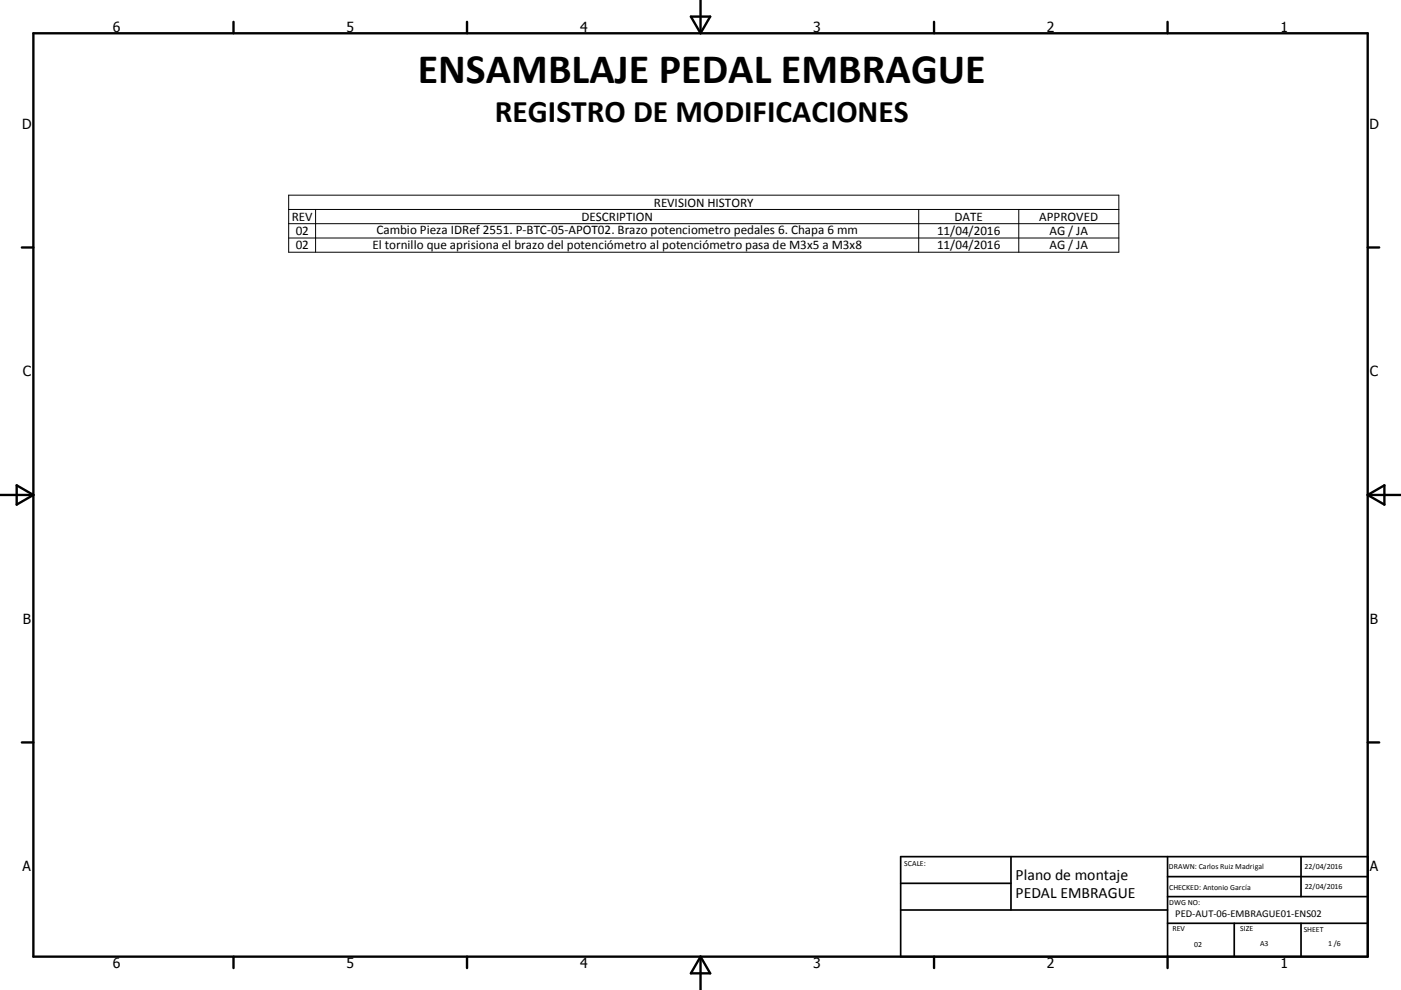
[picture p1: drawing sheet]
<svg xmlns="http://www.w3.org/2000/svg" width="420mm" height="297mm" viewBox="0 0 420 297" stroke-linecap="round" stroke-linejoin="round" font-family="sans-serif">
<defs><g id="words">
<text font-size="12.6" x="125.2" y="24.8">ENSAMBLAJE PEDAL EMBRAGUE</text>
<text font-size="9.4" x="148.3" y="36.6">REGISTRO DE MODIFICACIONES</text>
<g font-size="4.7">
<text x="304.5" y="263.9">Plano de montaje</text>
<text x="304.5" y="269.3">PEDAL EMBRAGUE</text>
</g>
<g font-size="4.2">
<text x="33.9" y="9.6">6</text>
<text x="103.9" y="9.6">5</text>
<text x="173.9" y="9.6">4</text>
<text x="243.8" y="9.6">3</text>
<text x="313.9" y="9.6">2</text>
<text x="383.9" y="9.6">1</text>
<text x="6.7" y="38.7">D</text>
<text x="410.5" y="38.7">D</text>
<text x="6.9" y="112.9">C</text>
<text x="410.7" y="112.9">C</text>
<text x="6.9" y="187.1">B</text>
<text x="410.7" y="187.1">B</text>
<text x="6.8" y="261.4">A</text>
<text x="410.7" y="261.4">A</text>
<text x="33.9" y="290.4">6</text>
<text x="103.9" y="290.4">5</text>
<text x="173.9" y="290.4">4</text>
<text x="243.8" y="290.4">3</text>
<text x="313.9" y="290.4">2</text>
<text x="383.9" y="290.4">1</text>
</g>
<g font-size="3.9">
<text x="196" y="62">REVISION HISTORY</text>
<text x="87.5" y="66.2">REV</text>
<text x="88.6" y="70.5">02</text>
<text x="112.9" y="70.3">Cambio Pieza IDRef 2551. P-BTC-05-APOT02. Brazo potenciometro pedales 6. Chapa 6 mm</text>
<text x="174.3" y="66.2">DESCRIPTION</text>
<text x="280.9" y="70.4">11/04/2016</text>
<text x="286.2" y="66.2">DATE</text>
<text x="311.6" y="66.2">APPROVED</text>
<text x="314.6" y="70.4">AG / JA</text>
<text x="88.6" y="74.8">02</text>
<text x="111.7" y="74.6">El tornillo que aprisiona el brazo del potenciómetro al potenciómetro pasa de M3x5 a M3x8</text>
<text x="280.9" y="74.7">11/04/2016</text>
<text x="314.6" y="74.7">AG / JA</text>
</g>
<text font-size="3.1" x="352.3" y="275.3">PED-AUT-06-EMBRAGUE01-ENS02</text>
<g font-size="2.4">
<text x="271.1" y="259.7">SCALE:</text>
<text x="350.4" y="260.8">DRAWN: Carlos Ruiz Madrigal</text>
<text x="391.1" y="260.6">22/04/2016</text>
<text x="350.5" y="267">CHECKED: Antonio García</text>
<text x="391.2" y="266.7">22/04/2016</text>
<text x="350.5" y="271.4">DWG NO:</text>
<text x="351.5" y="279.3">REV</text>
<text x="371.9" y="279.4">SIZE</text>
<text x="390.9" y="279.6">SHEET</text>
<text x="358.1" y="284.1">02</text>
<text x="377.8" y="283.9">A3</text>
<text x="398.2" y="283.8">1 /6</text>
</g>
</g></defs>
<g fill="none" stroke="#000" stroke-width=".71">
<path d="M10 10h400v277h-400zM70 6.6v3.4M140 6.6v3.4M207.1 5h5.8l-2.9 5zM210 0v10M280 6.6v3.4M350 6.6v3.4M6.6 74.2h3.4M410 74.2h3.5M0 148.5h10M5 145.6l5 2.9-5 2.9zM410 148.5h10.1"/>
<path d="M410 148.5l5.1-2.9v5.8zM6.6 222.7h3.4M410 222.7h3.5M70 287v3.4M140 287v3.4M210 287v10M210 287l2.9 5h-5.8zM280 287v3.4M350 287v3.4"/>
</g>
<path d="M270 257h140v30h-140zM303.1 257v16M350 257v30M390.1 257v12M270 265h33.1M270 273h80M350 277h60M350 269h60M350 263h60M370 277v10M390.1 277v10" fill="none" stroke="#000" stroke-width=".51"/>
<path d="M86.5 58.6h248.9v17.1h-248.9zM86.5 62.8h248.9M86.5 67.1h248.9M86.5 71.4h248.9M94.6 62.8v12.9M275.4 62.8v12.9M305.4 62.8v12.9" fill="none" stroke="#000" stroke-width=".3"/>
<use href="#words"/>
</svg>
